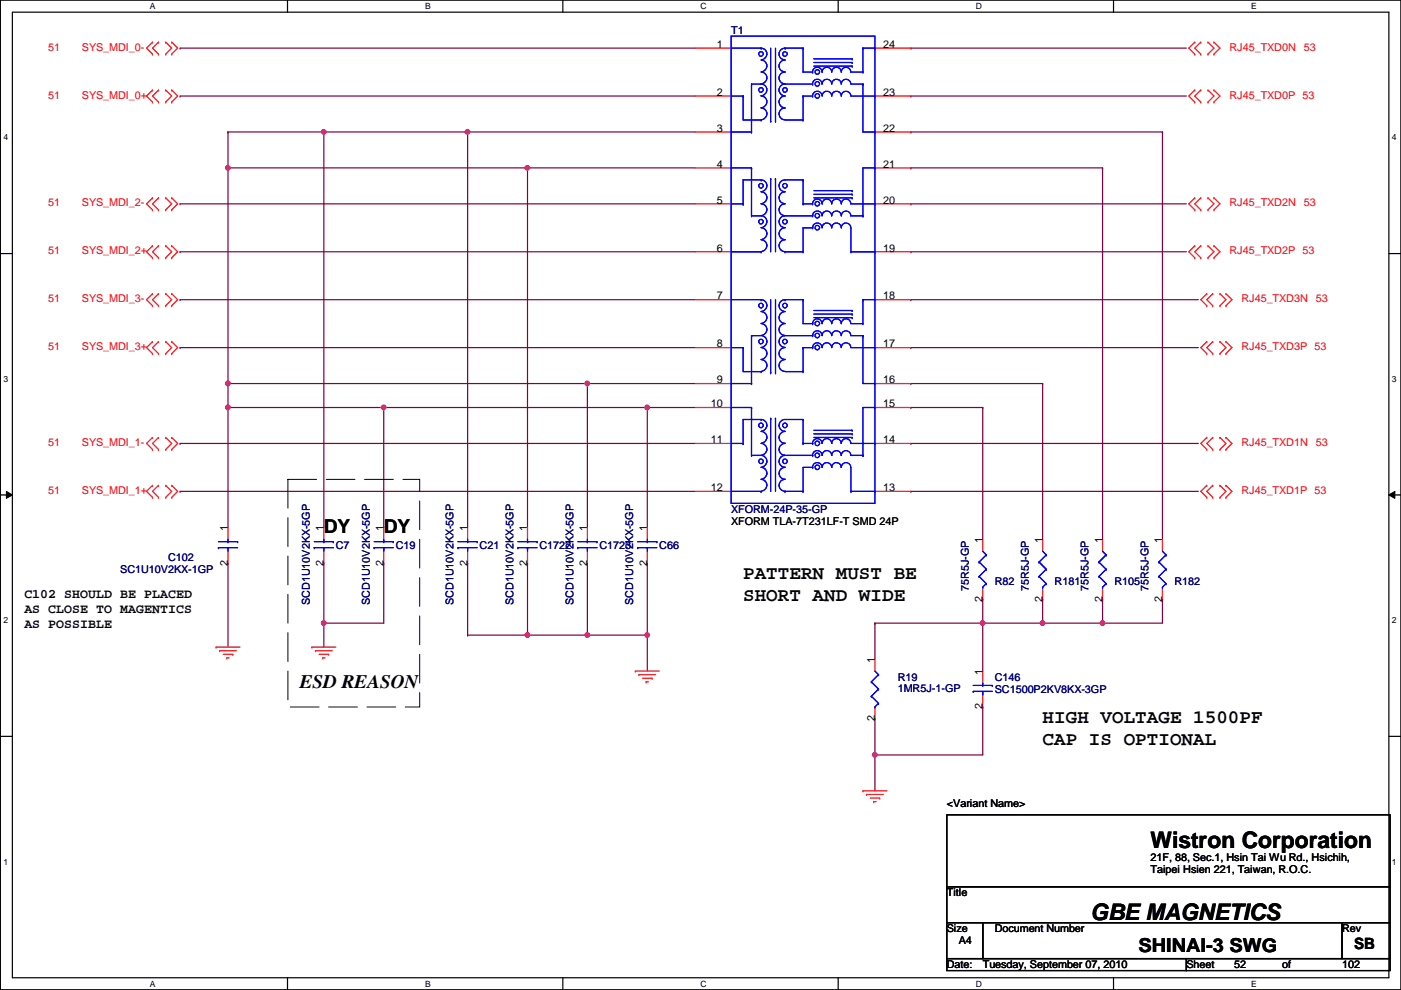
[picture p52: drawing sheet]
<svg xmlns="http://www.w3.org/2000/svg" width="297mm" height="210mm" viewBox="0 0 297 210" stroke-linecap="round" stroke-linejoin="round" font-family="sans-serif">
<defs><g id="words">
<g font-size="4.8">
<text x="243.9" y="179.8">Wistron Corporation</text>
<text x="231.2" y="195">GBE MAGNETICS</text>
</g>
<g font-size="4.1">
<text x="68.7" y="113">DY</text>
<text x="81.4" y="113">DY</text>
<text x="157.6" y="122.9">PATTERN MUST BE</text>
<text x="157.6" y="127.5">SHORT AND WIDE</text>
<text x="63.6" y="146">ESD REASON</text>
<text x="221.1" y="153.3">HIGH VOLTAGE 1500PF</text>
<text x="221.1" y="158">CAP IS OPTIONAL</text>
<text x="241.4" y="201.9">SHINAI-3 SWG</text>
</g>
<text font-size="3.3" x="287.1" y="201.3">SB</text>
<g font-size="2.8">
<text x="5.2" y="126.8">C102 SHOULD BE PLACED</text>
<text x="5.2" y="130">AS CLOSE TO MAGENTICS</text>
<text x="5.2" y="133.2">AS POSSIBLE</text>
</g>
<g font-size="2.3" fill="#f00">
<text x="10.2" y="10.8">51</text>
<text x="17.4" y="10.8">SYS_MDI_0-</text>
<text x="260.7" y="10.8">RJ45_TXD0N</text>
<text x="276.4" y="10.8">53</text>
<text x="10.2" y="20.9">51</text>
<text x="17.4" y="20.9">SYS_MDI_0+</text>
<text x="260.7" y="20.9">RJ45_TXD0P 53</text>
<text x="10.2" y="43.8">51</text>
<text x="17.4" y="43.8">SYS_MDI_2-</text>
<text x="260.7" y="43.8">RJ45_TXD2N</text>
<text x="276.4" y="43.8">53</text>
<text x="10.2" y="53.9">51</text>
<text x="17.4" y="53.9">SYS_MDI_2+</text>
<text x="260.7" y="53.9">RJ45_TXD2P 53</text>
<text x="10.2" y="64.1">51</text>
<text x="17.4" y="64.1">SYS_MDI_3-</text>
<text x="263.2" y="64.1">RJ45_TXD3N</text>
<text x="279" y="64.1">53</text>
<text x="10.2" y="74.3">51</text>
<text x="17.4" y="74.3">SYS_MDI_3+</text>
<text x="263.2" y="74.3">RJ45_TXD3P 53</text>
<text x="10.2" y="94.6">51</text>
<text x="17.4" y="94.6">SYS_MDI_1-</text>
<text x="263.2" y="94.6">RJ45_TXD1N</text>
<text x="279" y="94.6">53</text>
<text x="10.2" y="104.7">51</text>
<text x="17.4" y="104.7">SYS_MDI_1+</text>
<text x="263.2" y="104.7">RJ45_TXD1P 53</text>
</g>
<g font-size="2.3">
<text x="152" y="10.2">1</text>
<text x="187.3" y="10.2">24</text>
<text x="152" y="20.3">2</text>
<text x="187.3" y="20.3">23</text>
<text x="152" y="27.9">3</text>
<text x="187.3" y="27.9">22</text>
<text x="152" y="35.6">4</text>
<text x="187.3" y="35.6">21</text>
<text x="152" y="43.2">5</text>
<text x="187.3" y="43.2">20</text>
<text x="152" y="53.3">6</text>
<text x="187.3" y="53.3">19</text>
<text x="152" y="63.5">7</text>
<text x="187.3" y="63.5">18</text>
<text x="152" y="73.7">8</text>
<text x="187.3" y="73.7">17</text>
<text x="152" y="81.3">9</text>
<text x="187.3" y="81.3">16</text>
<text x="150.7" y="86.4">10</text>
<text x="187.3" y="86.4">15</text>
<text x="150.7" y="94">11</text>
<text x="187.3" y="94">14</text>
<text x="150.7" y="104.1">12</text>
<text x="187.3" y="104.1">13</text>
<text x="48.3" y="112.6" transform="rotate(-90 48.3 112.6)">1</text>
<text x="68.6" y="112.6" transform="rotate(-90 68.6 112.6)">1</text>
<text x="81.3" y="112.6" transform="rotate(-90 81.3 112.6)">1</text>
<text x="99.1" y="112.6" transform="rotate(-90 99.1 112.6)">1</text>
<text x="111.8" y="112.6" transform="rotate(-90 111.8 112.6)">1</text>
<text x="124.5" y="112.6" transform="rotate(-90 124.5 112.6)">1</text>
<text x="137.2" y="112.6" transform="rotate(-90 137.2 112.6)">1</text>
<text x="155" y="111.3">XFORM TLA-7T231LF-T SMD 24P</text>
<text x="48.3" y="119.9" transform="rotate(-90 48.3 119.9)">2</text>
<text x="68.6" y="119.9" transform="rotate(-90 68.6 119.9)">2</text>
<text x="81.3" y="119.9" transform="rotate(-90 81.3 119.9)">2</text>
<text x="99.1" y="119.9" transform="rotate(-90 99.1 119.9)">2</text>
<text x="111.8" y="119.9" transform="rotate(-90 111.8 119.9)">2</text>
<text x="124.5" y="119.9" transform="rotate(-90 124.5 119.9)">2</text>
<text x="137.2" y="119.9" transform="rotate(-90 137.2 119.9)">2</text>
<text x="208.3" y="115.1" transform="rotate(-90 208.3 115.1)">1</text>
<text x="221" y="115.1" transform="rotate(-90 221 115.1)">1</text>
<text x="233.7" y="115.1" transform="rotate(-90 233.7 115.1)">1</text>
<text x="246.4" y="115.1" transform="rotate(-90 246.4 115.1)">1</text>
<text x="208.3" y="127.6" transform="rotate(-90 208.3 127.6)">2</text>
<text x="221" y="127.6" transform="rotate(-90 221 127.6)">2</text>
<text x="233.7" y="127.6" transform="rotate(-90 233.7 127.6)">2</text>
<text x="246.4" y="127.6" transform="rotate(-90 246.4 127.6)">2</text>
<text x="185.5" y="140.5" transform="rotate(-90 185.5 140.5)">1</text>
<text x="208.3" y="143" transform="rotate(-90 208.3 143)">1</text>
<text x="185.5" y="153" transform="rotate(-90 185.5 153)">2</text>
<text x="208.3" y="150.4" transform="rotate(-90 208.3 150.4)">2</text>
<text x="200.7" y="171">&lt;Variant Name&gt;</text>
<text x="243.9" y="182.5">21F, 88, Sec.1, Hsin Tai Wu Rd., Hsichih,</text>
<text x="243.9" y="185.1">Taipei Hsien 221, Taiwan, R.O.C.</text>
<text x="200.7" y="190.1">Title</text>
<text x="200.7" y="197.7">Size</text>
<text x="210.9" y="197.7">Document Number</text>
<text x="284.6" y="197.7">Rev</text>
<text x="203.3" y="200.2">A4</text>
<text x="200.7" y="205.3">Date:</text>
<text x="208.4" y="205.3">Tuesday, September 07, 2010</text>
<text x="251.5" y="205.3">Sheet</text>
<text x="261.7" y="205.3">52</text>
<text x="271.9" y="205.3">of</text>
<text x="284.6" y="205.3">102</text>
</g>
<g font-size="2.3" fill="#000080">
<text x="155" y="7.2">T1</text>
<text x="155" y="108.8">XFORM-24P-35-GP</text>
<text x="35.6" y="119">C102</text>
<text x="71.2" y="116.4">C7</text>
<text x="83.9" y="116.4">C19</text>
<text x="101.7" y="116.4">C21</text>
<text x="114.4" y="116.4">C1722</text>
<text x="127.1" y="116.4">C1723</text>
<text x="139.8" y="116.4">C66</text>
<text x="25.5" y="121.5">SC1U10V2KX-1GP</text>
<text x="205.4" y="125.3" transform="rotate(-90 205.4 125.3)">75R5J-GP</text>
<text x="210.9" y="124">R82</text>
<text x="218.1" y="125.3" transform="rotate(-90 218.1 125.3)">75R5J-GP</text>
<text x="223.6" y="124">R181</text>
<text x="230.8" y="125.3" transform="rotate(-90 230.8 125.3)">75R5J-GP</text>
<text x="236.3" y="124">R105</text>
<text x="243.5" y="125.3" transform="rotate(-90 243.5 125.3)">75R5J-GP</text>
<text x="249" y="124">R182</text>
<text x="65.7" y="128.3" transform="rotate(-90 65.7 128.3)">SCD1U10V2KX-5GP</text>
<text x="78.4" y="128.3" transform="rotate(-90 78.4 128.3)">SCD1U10V2KX-5GP</text>
<text x="96.2" y="128.3" transform="rotate(-90 96.2 128.3)">SCD1U10V2KX-5GP</text>
<text x="108.9" y="128.3" transform="rotate(-90 108.9 128.3)">SCD1U10V2KX-5GP</text>
<text x="121.6" y="128.3" transform="rotate(-90 121.6 128.3)">SCD1U10V2KX-5GP</text>
<text x="134.3" y="128.3" transform="rotate(-90 134.3 128.3)">SCD1U10V2KX-5GP</text>
<text x="190.3" y="144.4">R19</text>
<text x="190.3" y="146.6">1MR5J-1-GP</text>
<text x="210.9" y="144.4">C146</text>
<text x="210.9" y="146.9">SC1500P2KV8KX-3GP</text>
</g>
<g font-size="1.8">
<text x="31.8" y="1.9">A</text>
<text x="90.1" y="1.9">B</text>
<text x="148.5" y="1.9">C</text>
<text x="206.9" y="1.9">D</text>
<text x="265.3" y="1.9">E</text>
<text x=".7" y="29.8">4</text>
<text x="295.1" y="29.8">4</text>
<text x=".7" y="80.9">3</text>
<text x="295.1" y="80.9">3</text>
<text x=".7" y="132.1">2</text>
<text x="295.1" y="132.1">2</text>
<text x=".7" y="183.3">1</text>
<text x="295.1" y="183.3">1</text>
<text x="31.8" y="209.2">A</text>
<text x="90.1" y="209.2">B</text>
<text x="148.5" y="209.2">C</text>
<text x="206.9" y="209.2">D</text>
<text x="265.3" y="209.2">E</text>
</g>
</g></defs>
<path d="M.1 0h296.9v209.8h-296.9zM2.6 2.6h291.9v204.7h-291.9z" fill="none" stroke="#000" stroke-width=".25"/>
<g fill="#fff">
<path d="M31.8 .3h1.2v2h-1.2z"/>
<path d="M31.8 207.6h1.2v1.9h-1.2z"/>
</g>
<path d="M61 0v2.6M61 207.3v2.5" fill="none" stroke="#000" stroke-width=".25"/>
<g fill="#fff">
<path d="M90.1 .3h1.2v2h-1.2z"/>
<path d="M90.1 207.6h1.2v1.9h-1.2z"/>
</g>
<path d="M119.3 0v2.6M119.3 207.3v2.5" fill="none" stroke="#000" stroke-width=".25"/>
<g fill="#fff">
<path d="M148.5 .3h1.3v2h-1.3z"/>
<path d="M148.5 207.6h1.3v1.9h-1.3z"/>
</g>
<path d="M177.7 0v2.6M177.7 207.3v2.5" fill="none" stroke="#000" stroke-width=".25"/>
<g fill="#fff">
<path d="M206.9 .3h1.2v2h-1.2z"/>
<path d="M206.9 207.6h1.2v1.9h-1.2z"/>
</g>
<path d="M236.1 0v2.6M236.1 207.3v2.5" fill="none" stroke="#000" stroke-width=".25"/>
<g fill="#fff">
<path d="M265.3 .3h1.1v2h-1.1z"/>
<path d="M265.3 207.6h1.1v1.9h-1.1z"/>
<path d="M.7 28.2h1v1.9h-1z"/>
<path d="M295.1 28.2h1v1.9h-1z"/>
<path d="M.7 79.3h1v2h-1z"/>
<path d="M295.1 79.3h1v2h-1z"/>
</g>
<path d="M.1 53.8h2.5M294.5 53.8h2.5" fill="none" stroke="#000" stroke-width=".25"/>
<g fill="#fff">
<path d="M.7 130.5h1v2h-1z"/>
<path d="M295.1 130.5h1v2h-1z"/>
</g>
<path d="M.1 104.9h2.5M294.5 104.9h2.5" fill="none" stroke="#000" stroke-width=".25"/>
<path d="M1.4 104.2l1.2 .7-1.2 .8zM294.5 104.9l1.2-.7v1.5z" fill="#000"/>
<path d="M1.4 104.2l1.2 .7-1.2 .8zM294.5 104.9l1.2-.7v1.5z" fill="none" stroke="#000" stroke-width=".21"/>
<g fill="#fff">
<path d="M.7 181.7h1v2h-1z"/>
<path d="M295.1 181.7h1v2h-1z"/>
</g>
<path d="M.1 156.1h2.5M294.5 156.1h2.5" fill="none" stroke="#000" stroke-width=".25"/>
<g fill="none" stroke="#800040" stroke-width=".25">
<path d="M38.2 10.2h.1M38.2 10.2h109.2M193.1 10.2h.1M193.1 10.2h58.4M38.2 20.4h.1M38.2 20.4h109.2M111.8 35.6h.1M111.8 35.6v76.2M193.1 20.4h.1M193.1 20.4h58.4M38.2 43.2h.1M38.2 53.4h.1"/>
<path d="M38.2 43.2h109.2M38.2 53.4h109.2M193.1 43.2h.1M193.1 53.4h.1M193.1 43.2h58.4M193.1 53.4h58.4M38.2 73.7h.1M38.2 63.5h.1M38.2 73.7h109.2M38.2 63.5h109.2M193.1 73.7h.1M193.1 63.5h.1"/>
<path d="M193.1 73.7h61M193.1 63.5h61M38.2 94h.1M38.2 94h109.2M124.5 81.3h.1M124.5 81.3v30.5M193.1 94h.1M193.1 94h61M38.2 104.2h.1M38.2 104.2h109.2M193.1 104.2h.1M193.1 104.2h61"/>
</g>
<circle cx="111.8" cy="35.6" r=".49" fill="#f0f"/>
<circle cx="111.8" cy="35.6" r=".49" fill="none" stroke="#f0f" stroke-width=".25"/>
<path d="M99.1 28h.1M99.1 28v83.8M111.8 119.4h.1M111.8 119.4v15.3M124.5 119.4h.1M124.5 119.4v15.3M137.2 119.4h.1M137.2 119.4v15.3h-25.4M111.8 134.7h.1M124.5 134.7h.1" fill="none" stroke="#800040" stroke-width=".25"/>
<circle cx="124.5" cy="134.6" r=".49" fill="#f0f"/>
<circle cx="124.5" cy="134.6" r=".49" fill="none" stroke="#f0f" stroke-width=".25"/>
<circle cx="111.8" cy="134.6" r=".49" fill="#f0f"/>
<circle cx="111.8" cy="134.6" r=".49" fill="none" stroke="#f0f" stroke-width=".25"/>
<path d="M137.2 86.4h.1M137.2 86.4v25.4M99.1 119.4h.1M99.1 119.4v15.3M99.1 134.7h.1M99.1 134.7h12.7M137.2 134.7h.1M137.2 134.7v7.6" fill="none" stroke="#800040" stroke-width=".25"/>
<circle cx="137.2" cy="134.6" r=".49" fill="#f0f"/>
<circle cx="137.2" cy="134.6" r=".49" fill="none" stroke="#f0f" stroke-width=".25"/>
<path d="M137.2 86.4h.1M137.2 86.4h10.2" fill="none" stroke="#800040" stroke-width=".25"/>
<circle cx="137.2" cy="86.4" r=".49" fill="#f0f"/>
<circle cx="137.2" cy="86.4" r=".49" fill="none" stroke="#f0f" stroke-width=".25"/>
<path d="M124.5 81.3h.1M124.5 81.3h22.9" fill="none" stroke="#800040" stroke-width=".25"/>
<circle cx="124.5" cy="81.3" r=".49" fill="#f0f"/>
<circle cx="124.5" cy="81.3" r=".49" fill="none" stroke="#f0f" stroke-width=".25"/>
<path d="M99.1 28h.1M99.1 28h48.3M111.8 35.6h.1M111.8 35.6h35.6" fill="none" stroke="#800040" stroke-width=".25"/>
<circle cx="99.1" cy="28" r=".49" fill="#f0f"/>
<circle cx="99.1" cy="28" r=".49" fill="none" stroke="#f0f" stroke-width=".25"/>
<path d="M81.4 86.4h.1M81.4 86.4v25.4M81.4 119.4h.1M81.4 119.4v12.7h-12.7M68.7 132.1h.1M68.7 132.1v5.1" fill="none" stroke="#800040" stroke-width=".25"/>
<circle cx="68.6" cy="132.1" r=".49" fill="#f0f"/>
<circle cx="68.6" cy="132.1" r=".49" fill="none" stroke="#f0f" stroke-width=".25"/>
<path d="M68.7 28h.1M68.7 28v83.8M68.7 119.4h.1M68.7 119.4v12.7" fill="none" stroke="#800040" stroke-width=".25"/>
<circle cx="68.6" cy="28" r=".49" fill="#f0f"/>
<circle cx="68.6" cy="28" r=".49" fill="none" stroke="#f0f" stroke-width=".25"/>
<path d="M68.7 28h.1M68.7 28h30.4M48.3 86.4h.1M48.3 86.4h33.1M48.3 119.4h.1M48.3 119.4v17.8" fill="none" stroke="#800040" stroke-width=".25"/>
<circle cx="81.3" cy="86.4" r=".49" fill="#f0f"/>
<circle cx="81.3" cy="86.4" r=".49" fill="none" stroke="#f0f" stroke-width=".25"/>
<circle cx="48.3" cy="86.4" r=".49" fill="#f0f"/>
<circle cx="48.3" cy="86.4" r=".49" fill="none" stroke="#f0f" stroke-width=".25"/>
<path d="M48.3 35.6h.1M48.3 35.6v76.2M48.3 35.6h63.5M48.3 86.4h.1M48.3 81.3h.1M48.3 81.3h76.2" fill="none" stroke="#800040" stroke-width=".25"/>
<circle cx="48.3" cy="81.3" r=".49" fill="#f0f"/>
<circle cx="48.3" cy="81.3" r=".49" fill="none" stroke="#f0f" stroke-width=".25"/>
<circle cx="48.3" cy="35.6" r=".49" fill="#f0f"/>
<circle cx="48.3" cy="35.6" r=".49" fill="none" stroke="#f0f" stroke-width=".25"/>
<path d="M48.3 28h.1M48.3 28h20.4M48.3 28v7.6M81.4 86.4h.1M81.4 86.4h55.8M185.5 160.1h.1M185.5 160.1v7.6M185.5 160.1h22.9" fill="none" stroke="#800040" stroke-width=".25"/>
<circle cx="185.5" cy="160" r=".49" fill="#f0f"/>
<circle cx="185.5" cy="160" r=".49" fill="none" stroke="#f0f" stroke-width=".25"/>
<path d="M221.1 127h.1M221.1 132.1h.1M221.1 127v5.1M233.8 132.1h.1M233.8 127h.1M233.8 127v5.1M246.5 127h.1M246.5 127v5.1h-25.4M185.5 152.4h.1M185.5 152.4v7.7M208.4 149.9h.1M208.4 149.9v10.2" fill="none" stroke="#800040" stroke-width=".25"/>
<circle cx="233.7" cy="132.1" r=".49" fill="#f0f"/>
<circle cx="233.7" cy="132.1" r=".49" fill="none" stroke="#f0f" stroke-width=".25"/>
<circle cx="221" cy="132.1" r=".49" fill="#f0f"/>
<circle cx="221" cy="132.1" r=".49" fill="none" stroke="#f0f" stroke-width=".25"/>
<path d="M185.5 132.1h.1M185.5 132.1h35.6M208.4 127h.1M208.4 132.1h.1M208.4 127v15.3" fill="none" stroke="#800040" stroke-width=".25"/>
<circle cx="208.3" cy="132.1" r=".49" fill="#f0f"/>
<circle cx="208.3" cy="132.1" r=".49" fill="none" stroke="#f0f" stroke-width=".25"/>
<g fill="none" stroke="#800040" stroke-width=".25">
<path d="M193.1 35.6h.1M193.1 28h.1M193.1 35.6h40.7M193.1 28h53.4M233.8 35.6h.1M233.8 35.6v78.7M246.5 28h.1M246.5 28v86.3M193.1 86.4h.1M193.1 81.3h.1M193.1 86.4h15.3M193.1 81.3h28"/>
<path d="M208.4 86.4h.1M208.4 86.4v27.9M221.1 81.3h.1M221.1 81.3v33M185.5 132.1h.1M185.5 132.1v7.6"/>
</g>
<g fill="none" stroke="#f00" stroke-width=".25">
<path d="M32.3 11.5h.1M32.3 8.9h.1M32.3 19.1h.1M32.3 8.9l-1.2 1.3 1.2 1.3M32.3 19.1l-1.2 1.3 1.2 1.2M33.6 11.5h.1M33.6 8.9h.1M33.6 19.1h.1M33.6 8.9l-1.3 1.3 1.3 1.3M33.6 19.1l-1.3 1.3 1.3 1.2M35.1 8.9h.1M35.1 11.5h.1"/>
<path d="M35.1 19.1h.1M35.1 8.9l1.3 1.3-1.3 1.3M35.1 19.1l1.3 1.3-1.3 1.2M36.4 11.5h.1M36.4 8.9h.1M36.4 19.1h.1M36.4 8.9l1.3 1.3-1.3 1.3M36.4 19.1l1.3 1.3-1.3 1.2M147.4 10.2h7.6M185.5 10.2h7.6M253.3 11.5h.1M253.3 8.9h.1"/>
<path d="M253.3 19.1h.1M253.3 8.9l-1.3 1.3 1.3 1.3M253.3 19.1l-1.3 1.3 1.3 1.2M254.6 8.9h.1M254.6 11.5h.1M254.6 19.1h.1M254.6 8.9l-1.3 1.3 1.3 1.3M254.6 19.1l-1.3 1.3 1.3 1.2M256.1 11.5h.1M256.1 8.9h.1M256.1 19.1h.1M256.1 8.9l1.3 1.3-1.3 1.3"/>
<path d="M256.1 19.1l1.3 1.3-1.3 1.2M257.4 11.5h.1M257.4 8.9h.1M257.4 19.1h.1M257.4 8.9l1.3 1.3-1.3 1.3M257.4 19.1l1.3 1.3-1.3 1.2M32.3 21.6h.1M33.6 21.6h.1M35.1 21.6h.1M36.4 21.6h.1M147.4 20.4h7.6M147.4 28h7.6"/>
<path d="M147.4 35.6h7.6M185.5 20.4h7.6M185.5 28h7.6M185.5 35.6h7.6M253.3 21.6h.1M254.6 21.6h.1M256.1 21.6h.1M257.4 21.6h.1M32.3 44.5h.1M32.3 42h.1M32.3 54.7h.1M32.3 52.1h.1"/>
<path d="M32.3 42l-1.2 1.2 1.2 1.3M32.3 52.1l-1.2 1.3 1.2 1.3M33.6 44.5h.1M33.6 42h.1M33.6 54.7h.1M33.6 52.1h.1M33.6 42l-1.3 1.2 1.3 1.3M33.6 52.1l-1.3 1.3 1.3 1.3M35.1 42h.1M35.1 44.5h.1M35.1 52.1h.1M35.1 54.7h.1"/>
<path d="M35.1 42l1.3 1.2-1.3 1.3M35.1 52.1l1.3 1.3-1.3 1.3M36.4 44.5h.1M36.4 42h.1M36.4 54.7h.1M36.4 52.1h.1M36.4 42l1.3 1.2-1.3 1.3M36.4 52.1l1.3 1.3-1.3 1.3M147.4 43.2h7.6M147.4 53.4h7.6M185.5 43.2h7.6M185.5 53.4h7.6"/>
<path d="M253.3 54.7h.1M253.3 52.1h.1M253.3 44.5h.1M253.3 42h.1M253.3 52.1l-1.3 1.3 1.3 1.3M253.3 42l-1.3 1.2 1.3 1.3M254.6 52.1h.1M254.6 54.7h.1M254.6 42h.1M254.6 44.5h.1M254.6 52.1l-1.3 1.3 1.3 1.3M254.6 42l-1.3 1.2 1.3 1.3"/>
<path d="M256.1 54.7h.1M256.1 52.1h.1M256.1 44.5h.1M256.1 42h.1M256.1 52.1l1.3 1.3-1.3 1.3M256.1 42l1.3 1.2-1.3 1.3M257.4 54.7h.1M257.4 52.1h.1M257.4 44.5h.1M257.4 42h.1M257.4 52.1l1.3 1.3-1.3 1.3M257.4 42l1.3 1.2-1.3 1.3"/>
<path d="M32.3 64.8h.1M32.3 62.3h.1M32.3 75h.1M32.3 72.4h.1M32.3 62.3l-1.2 1.2 1.2 1.3M32.3 72.4l-1.2 1.3 1.2 1.3M33.6 64.8h.1M33.6 62.3h.1M33.6 75h.1M33.6 72.4h.1M33.6 62.3l-1.3 1.2 1.3 1.3M33.6 72.4l-1.3 1.3 1.3 1.3"/>
<path d="M35.1 62.3h.1M35.1 64.8h.1M35.1 72.4h.1M35.1 75h.1M35.1 62.3l1.3 1.2-1.3 1.3M35.1 72.4l1.3 1.3-1.3 1.3M36.4 64.8h.1M36.4 62.3h.1M36.4 75h.1M36.4 72.4h.1M36.4 62.3l1.3 1.2-1.3 1.3M36.4 72.4l1.3 1.3-1.3 1.3"/>
<path d="M147.4 63.5h7.6M147.4 73.7h7.6M185.5 63.5h7.6M185.5 73.7h7.6M255.9 75h.1M255.9 72.4h.1M255.9 64.8h.1M255.9 62.3h.1M255.9 72.4l-1.3 1.3 1.3 1.3M255.9 62.3l-1.3 1.2 1.3 1.3M257.1 72.4h.1M257.1 75h.1"/>
<path d="M257.1 62.3h.1M257.1 64.8h.1M257.1 72.4l-1.2 1.3 1.2 1.3M257.1 62.3l-1.2 1.2 1.2 1.3M258.7 75h.1M258.7 72.4h.1M258.7 64.8h.1M258.7 62.3h.1M258.7 72.4l1.2 1.3-1.2 1.3M258.7 62.3l1.2 1.2-1.2 1.3M259.9 75h.1M259.9 72.4h.1"/>
<path d="M259.9 64.8h.1M259.9 62.3h.1M259.9 72.4l1.3 1.3-1.3 1.3M259.9 62.3l1.3 1.2-1.3 1.3M32.3 95.3h.1M32.3 92.8h.1M32.3 92.8l-1.2 1.2 1.2 1.3M33.6 95.3h.1M33.6 92.8h.1M33.6 92.8l-1.3 1.2 1.3 1.3M35.1 92.8h.1M35.1 95.3h.1"/>
<path d="M35.1 92.8l1.3 1.2-1.3 1.3M36.4 95.3h.1M36.4 92.8h.1M36.4 92.8l1.3 1.2-1.3 1.3M147.4 81.3h7.6M147.4 86.4h7.6M147.4 94h7.6M185.5 81.3h7.6M185.5 86.4h7.6M185.5 94h7.6M255.9 95.3h.1M255.9 92.8h.1"/>
<path d="M255.9 92.8l-1.3 1.2 1.3 1.3M257.1 92.8h.1M257.1 95.3h.1M257.1 92.8l-1.2 1.2 1.2 1.3M258.7 95.3h.1M258.7 92.8h.1M258.7 92.8l1.2 1.2-1.2 1.3M259.9 95.3h.1M259.9 92.8h.1M259.9 92.8l1.3 1.2-1.3 1.3M32.3 105.5h.1M32.3 102.9h.1"/>
<path d="M32.3 102.9l-1.2 1.3 1.2 1.3M33.6 105.5h.1M33.6 102.9h.1M33.6 102.9l-1.3 1.3 1.3 1.3M35.1 102.9h.1M35.1 105.5h.1M35.1 102.9l1.3 1.3-1.3 1.3M36.4 105.5h.1M36.4 102.9h.1M36.4 102.9l1.3 1.3-1.3 1.3M48.3 111.8v2.5M48.3 116.9v2.5"/>
<path d="M68.7 111.8v2.5M68.7 116.9v2.5M81.4 111.8v2.5M81.4 116.9v2.5M99.1 111.8v2.5M99.1 116.9v2.5M111.8 111.8v2.5M111.8 116.9v2.5M124.5 111.8v2.5M124.5 116.9v2.5M137.2 111.8v2.5M137.2 116.9v2.5"/>
<path d="M147.4 104.2h7.6M185.5 104.2h7.6M208.4 114.3v2.6M221.1 114.3v2.6M233.8 114.3v2.6M246.5 114.3v2.6M255.9 105.5h.1M255.9 102.9h.1M255.9 102.9l-1.3 1.3 1.3 1.3M257.1 102.9h.1M257.1 105.5h.1M257.1 102.9l-1.2 1.3 1.2 1.3"/>
<path d="M258.7 105.5h.1M258.7 102.9h.1M258.7 102.9l1.2 1.3-1.2 1.3M259.9 105.5h.1M259.9 102.9h.1M259.9 102.9l1.3 1.3-1.3 1.3M45.8 137.2h.1M45.8 137.2h5.1M46.6 138h.1M46.6 138h3.5M47.3 138.7h2.1M48.1 139.5h.1"/>
<path d="M48.1 139.5h.5M49.4 138.7h.1M66.1 137.2h.1M66.1 137.2h5.1M66.9 138h.1M66.9 138h3.5M67.6 138.7h2.1M68.4 139.5h.1M68.4 139.5h.5M69.7 138.7h.1M185.5 139.7v2.6M208.4 124.5v2.5"/>
<path d="M221.1 124.5v2.5M233.8 124.5v2.5M246.5 124.5v2.5M134.7 142.3h.1M134.7 142.3h5.1M135.5 143h.1M135.5 143h3.5M136.2 143.8h2.1M137 144.6h.1M137 144.6h.5M138.3 143.8h.1M185.5 149.9v2.5"/>
<path d="M208.4 142.3v2.5M208.4 147.4v2.5M183 167.7h.1M183 167.7h5M183.7 168.4h.1M183.7 168.4h3.6M184.5 169.2h2M185.2 170h.1M185.2 170h.6M186.5 169.2h.1"/>
</g>
<path d="M200.7 172.8h94v15.2h-94zM200.7 188h94v7.6h-94zM200.7 195.6h7.7v7.6h-7.7zM208.4 195.6h76.2v7.6h-76.2zM284.6 195.6h10.1v7.6h-10.1zM200.7 203.2h50.8v2.6h-50.8zM251.5 203.2h43.2v2.6h-43.2z" fill="none" stroke="#000" stroke-width=".25"/>
<path d="M61 101.6h28v48.3h-28z" fill="none" stroke="#000" stroke-width=".21" stroke-dasharray="6.1 2"/>
<g fill="none" stroke="#00f" stroke-width=".25">
<path d="M155 7.7h30.5v99h-30.5zM155 10.2h6.4M159.3 17.8h.1M159.3 17.8h2.1a1.25 1.25 0 0 1 1.2 1.3 1.25 1.25 0 0 1-1.2 1.2M159.3 17.8v10.2M161.4 10.2h.1M161.4 10.2a1.27 1.27 0 0 1 1.2 1.3 1.27 1.27 0 0 1-1.2 1.2 1.25 1.25 0 0 1 1.2 1.3 1.25 1.25 0 0 1-1.2 1.2 1.27 1.27 0 0 1 1.2 1.3 1.27 1.27 0 0 1-1.2 1.3M163.4 10.2v15.5M164.4 10.2v15.5M166.2 17.8h6.1M166.5 10.2a1.25 1.25 0 0 0-1.3 1.3 1.25 1.25 0 0 0 1.3 1.2 1.27 1.27 0 0 0-1.3 1.3 1.27 1.27 0 0 0 1.3 1.2 1.27 1.27 0 0 0-1.3 1.3 1.27 1.27 0 0 0 1.3 1.3M166.5 17.8a1.25 1.25 0 0 0-1.3 1.3 1.25 1.25 0 0 0 1.3 1.2"/>
<path d="M166.5 10.2h.1M166.5 10.2h3.8M170.3 10.2h.1M170.3 10.2v5.1h2M172.3 17.8h.1M172.3 15.3h.1M172.3 17.8a1 1 0 0 1 1-1 1 1 0 0 1 1 1M172.3 15.3a1 1 0 0 1 1-1 1 1 0 0 1 1 1M172.5 14h8.2M172.5 12.5h8.2M172.5 13.3h8.2M174.3 17.8a1 1 0 0 1 1-1 1 1 0 0 1 1 1"/>
<path d="M174.3 15.3a1 1 0 0 1 1-1 1 1 0 0 1 1 1M176.4 17.8a1 1 0 0 1 1-1 1 1 0 0 1 .9 1M176.4 15.3a1 1 0 0 1 1-1 1 1 0 0 1 .9 1M178.4 15.3a1 1 0 0 1 1-1 1 1 0 0 1 1 1M178.4 17.8a1 1 0 0 1 1-1 1 1 0 0 1 1 1M180.4 17.8h2.6M180.4 15.3h2.6M180.7 14h.1M180.7 12.5h.1M180.7 13.3h.1M183 10.2h.1M183 17.8h.1"/>
<path d="M183 15.3h.1M183 10.2v5.1M183 17.8v10.2h2.5M183 10.2h2.5M185.5 10.2h.1M155 35.6h.1M155 28h.1M155 35.6h4.3M155 28h4.3M155 20.4h2.6M157.6 20.4h.1M157.6 20.4v5h3.8"/>
<path d="M159.3 35.6h.1M159.3 28h.1M159.3 35.6v10.2M161.4 38.1h.1M161.4 38.1a1.25 1.25 0 0 1 1.2 1.3 1.25 1.25 0 0 1-1.2 1.2M161.4 20.4a1.25 1.25 0 0 1 1.2 1.2 1.25 1.25 0 0 1-1.2 1.3M161.4 22.9a1.25 1.25 0 0 1 1.2 1.3 1.25 1.25 0 0 1-1.2 1.2M161.4 25.4h.1M161.4 38.1h-3.8v5.1M163.4 37.9h.1M163.4 25.7h.1M163.4 37.9v15.5"/>
<path d="M164.4 37.9h.1M164.4 25.7h.1M164.4 37.9v15.5M166.5 20.4a1.25 1.25 0 0 0-1.3 1.2 1.25 1.25 0 0 0 1.3 1.3M166.5 22.9a1.25 1.25 0 0 0-1.3 1.3 1.25 1.25 0 0 0 1.3 1.2M166.5 25.4h3.8M170.3 38.1h.1M170.3 38.1h-3.8a1.25 1.25 0 0 0-1.3 1.3 1.25 1.25 0 0 0 1.3 1.2M170.3 20.4h.1M170.3 25.4h.1M170.3 20.4v5M170.3 38.1v5.1"/>
<path d="M170.3 20.4h2M172.3 20.4a1 1 0 0 1 1-1.1 1 1 0 0 1 1 1.1M172.3 20.4h.1M174.3 20.4a1 1 0 0 1 1-1.1 1 1 0 0 1 1 1.1M176.4 20.4a1 1 0 0 1 1-1.1 1 1 0 0 1 .9 1.1M178.4 20.4a1 1 0 0 1 1-1.1 1 1 0 0 1 1 1.1M180.4 20.4h5.1M185.5 35.6h.1M185.5 28h.1M185.5 20.4h.1M185.5 35.6h-2.5v10.2M155 43.2h2.6"/>
<path d="M155 53.4h6.4M157.6 43.2h.1M159.3 45.8h.1M159.3 45.8h2.1M161.4 40.7a1.27 1.27 0 0 1 1.2 1.3 1.27 1.27 0 0 1-1.2 1.2 1.25 1.25 0 0 1 1.2 1.3 1.25 1.25 0 0 1-1.2 1.2M161.4 53.4h.1M161.4 48.3a1.25 1.25 0 0 1 1.2 1.3 1.25 1.25 0 0 1-1.2 1.2M161.4 50.8a1.25 1.25 0 0 1 1.2 1.3 1.25 1.25 0 0 1-1.2 1.2M161.4 45.8a1.25 1.25 0 0 1 1.2 1.2 1.25 1.25 0 0 1-1.2 1.3M166.2 45.8h6.1M166.5 50.8a1.25 1.25 0 0 0-1.3 1.3 1.25 1.25 0 0 0 1.3 1.2M166.5 48.3a1.25 1.25 0 0 0-1.3 1.3 1.25 1.25 0 0 0 1.3 1.2"/>
<path d="M166.5 40.7a1.27 1.27 0 0 0-1.3 1.3 1.27 1.27 0 0 0 1.3 1.2 1.27 1.27 0 0 0-1.3 1.3 1.27 1.27 0 0 0 1.3 1.3 1.25 1.25 0 0 0-1.3 1.2 1.25 1.25 0 0 0 1.3 1.3M166.5 53.4h.1M166.5 53.4h3.8M170.3 43.2h.1M170.3 53.4h.1M170.3 43.2h2M172.3 48.3a1 1 0 0 1 1-1 1 1 0 0 1 1 1M172.3 43.2h.1M172.3 48.3h.1M172.3 45.8a1 1 0 0 1 1-1.1 1 1 0 0 1 1 1.1M172.3 43.2a1 1 0 0 1 1-1 1 1 0 0 1 1 1M172.3 45.8h.1"/>
<path d="M172.3 48.3h-2v5.1M172.5 41.2h8.2M172.5 40.4h8.2M172.5 42h8.2M174.3 43.2a1 1 0 0 1 1-1 1 1 0 0 1 1 1M174.3 45.8a1 1 0 0 1 1-1.1 1 1 0 0 1 1 1.1M174.3 48.3a1 1 0 0 1 1-1 1 1 0 0 1 1 1M176.4 43.2a1 1 0 0 1 1-1 1 1 0 0 1 .9 1M176.4 48.3a1 1 0 0 1 1-1 1 1 0 0 1 .9 1M176.4 45.8a1 1 0 0 1 1-1.1 1 1 0 0 1 .9 1.1M178.4 43.2a1 1 0 0 1 1-1 1 1 0 0 1 1 1M178.4 45.8a1 1 0 0 1 1-1.1 1 1 0 0 1 1 1.1"/>
<path d="M178.4 48.3a1 1 0 0 1 1-1 1 1 0 0 1 1 1M180.4 53.4h.1M180.4 48.3v5.1M180.4 45.8h2.6M180.4 43.2h5.1M180.4 53.4h5.1M180.7 41.2h.1M180.7 40.4h.1M180.7 42h.1M183 45.8h.1M185.5 43.2h.1M185.5 53.4h.1"/>
<path d="M155 73.7h2.6M155 63.5h6.4M157.6 73.7h.1M157.6 73.7v5.1h3.8M159.3 71.2h2.1a1.25 1.25 0 0 1 1.2 1.2 1.25 1.25 0 0 1-1.2 1.3 1.27 1.27 0 0 1 1.2 1.2 1.27 1.27 0 0 1-1.2 1.3 1.27 1.27 0 0 1 1.2 1.3 1.27 1.27 0 0 1-1.2 1.2M159.3 71.2h.1M159.3 71.2v10.1M161.4 78.8h.1M161.4 66.1a1.25 1.25 0 0 1 1.2 1.2 1.25 1.25 0 0 1-1.2 1.3M161.4 63.5a1.25 1.25 0 0 1 1.2 1.3 1.25 1.25 0 0 1-1.2 1.2M161.4 68.6a1.25 1.25 0 0 1 1.2 1.3 1.25 1.25 0 0 1-1.2 1.2M161.4 63.5h.1"/>
<path d="M163.4 79h.1M163.4 63.5v15.5M164.4 79h.1M164.4 63.5v15.5M166.2 71.2h6.1M166.5 66.1a1.25 1.25 0 0 0-1.3 1.2 1.25 1.25 0 0 0 1.3 1.3M166.5 71.2a1.27 1.27 0 0 0-1.3 1.2 1.27 1.27 0 0 0 1.3 1.3 1.25 1.25 0 0 0-1.3 1.3 1.25 1.25 0 0 0 1.3 1.2 1.27 1.27 0 0 0-1.3 1.3 1.27 1.27 0 0 0 1.3 1.2l3.8 .1M166.5 63.5a1.25 1.25 0 0 0-1.3 1.3 1.25 1.25 0 0 0 1.3 1.2M166.5 63.5h.1M166.5 68.6a1.25 1.25 0 0 0-1.3 1.3 1.25 1.25 0 0 0 1.3 1.2M166.5 63.5h3.8M170.3 73.7h.1"/>
<path d="M170.3 78.8h.1M170.3 63.5h.1M170.3 63.5v5.1h2M170.3 73.7v5.1M170.3 73.7h2M172.3 71.2a1 1 0 0 1 1-1.1 1 1 0 0 1 1 1.1M172.3 73.7a1 1 0 0 1 1-1 1 1 0 0 1 1 1M172.3 68.6h.1M172.3 71.2h.1M172.3 68.6a1 1 0 0 1 1-1 1 1 0 0 1 1 1M172.3 73.7h.1M172.5 67.4h8.2"/>
<path d="M172.5 66.6h8.2M172.5 65.8h8.2M174.3 73.7a1 1 0 0 1 1-1 1 1 0 0 1 1 1M174.3 71.2a1 1 0 0 1 1-1.1 1 1 0 0 1 1 1.1M174.3 68.6a1 1 0 0 1 1-1 1 1 0 0 1 1 1M176.4 71.2a1 1 0 0 1 1-1.1 1 1 0 0 1 .9 1.1M176.4 73.7a1 1 0 0 1 1-1 1 1 0 0 1 .9 1M176.4 68.6a1 1 0 0 1 1-1 1 1 0 0 1 .9 1M178.4 71.2a1 1 0 0 1 1-1.1 1 1 0 0 1 1 1.1M178.4 73.7a1 1 0 0 1 1-1 1 1 0 0 1 1 1M178.4 68.6a1 1 0 0 1 1-1 1 1 0 0 1 1 1M180.4 71.2h2.6"/>
<path d="M180.4 73.7h5.1M180.4 68.6h2.6M180.7 67.4h.1M180.7 66.6h.1M180.7 65.8h.1M183 71.2h.1M183 63.5h.1M183 68.6h.1M183 63.5v5.1M183 71.2v10.1h2.5M183 63.5h2.5M185.5 63.5h.1"/>
<path d="M185.5 73.7h.1M155 86.4h.1M155 81.3h.1M155 94h2.6M155 86.4h4.3M155 81.3h4.3M157.6 94h.1M159.3 96.6h2.1a1.25 1.25 0 0 1 1.2 1.2 1.25 1.25 0 0 1-1.2 1.3M159.3 86.4h.1M159.3 96.6h.1M159.3 81.3h.1M159.3 86.4v10.2"/>
<path d="M161.4 94a1.25 1.25 0 0 1 1.2 1.3 1.25 1.25 0 0 1-1.2 1.2M161.4 91.5a1.25 1.25 0 0 1 1.2 1.2 1.25 1.25 0 0 1-1.2 1.3M161.4 88.9a1.25 1.25 0 0 1 1.2 1.3 1.25 1.25 0 0 1-1.2 1.2M161.4 99.1a1.25 1.25 0 0 1 1.2 1.3 1.25 1.25 0 0 1-1.2 1.2M161.4 88.9h.1M161.4 88.9h-3.8v5.1M163.4 88.7h.1M163.4 88.7v15.5M164.4 88.7h.1M164.4 88.7v15.5M166.2 96.6h6.1M166.5 91.5a1.25 1.25 0 0 0-1.3 1.2 1.25 1.25 0 0 0 1.3 1.3"/>
<path d="M166.5 94a1.25 1.25 0 0 0-1.3 1.3 1.25 1.25 0 0 0 1.3 1.2M166.5 96.6a1.25 1.25 0 0 0-1.3 1.2 1.25 1.25 0 0 0 1.3 1.3M166.5 99.1a1.25 1.25 0 0 0-1.3 1.3 1.25 1.25 0 0 0 1.3 1.2M170.3 88.9h.1M170.3 88.9h-3.8a1.25 1.25 0 0 0-1.3 1.3 1.25 1.25 0 0 0 1.3 1.2M170.3 94h.1M170.3 88.9v5.1M170.3 94h2M172.3 96.6h.1M172.3 94h.1M172.3 99.1h.1M172.3 99.1a1 1 0 0 1 1-1 1 1 0 0 1 1 1"/>
<path d="M172.3 94a1 1 0 0 1 1-1 1 1 0 0 1 1 1M172.3 96.6a1 1 0 0 1 1-1.1 1 1 0 0 1 1 1.1M172.3 99.1h-2v5.1M172.5 92.8h8.2M172.5 92h8.2M172.5 91.2h8.2M174.3 99.1a1 1 0 0 1 1-1 1 1 0 0 1 1 1M174.3 96.6a1 1 0 0 1 1-1.1 1 1 0 0 1 1 1.1M174.3 94a1 1 0 0 1 1-1 1 1 0 0 1 1 1M176.4 99.1a1 1 0 0 1 1-1 1 1 0 0 1 .9 1M176.4 94a1 1 0 0 1 1-1 1 1 0 0 1 .9 1M176.4 96.6a1 1 0 0 1 1-1.1 1 1 0 0 1 .9 1.1"/>
<path d="M178.4 94a1 1 0 0 1 1-1 1 1 0 0 1 1 1M178.4 99.1a1 1 0 0 1 1-1 1 1 0 0 1 1 1M178.4 96.6a1 1 0 0 1 1-1.1 1 1 0 0 1 1 1.1M180.4 96.6h2.6M180.4 94h5.1M180.4 99.1v5.1M180.7 92.8h.1M180.7 92h.1M180.7 91.2h.1M183 96.6h.1M185.5 94h.1M185.5 86.4h.1"/>
<path d="M185.5 81.3h.1M185.5 86.4h-2.5v10.2M46.3 116.1h.1M46.3 114.9h4.1M46.3 116.1h4.1M48.3 114.9h.1M48.3 116.1h.1M48.3 114.3v.6M48.3 116.1v.8M50.4 114.9h.1M66.6 116.1h.1M66.6 114.9h4.1"/>
<path d="M66.6 116.1h4.1M68.7 114.9h.1M68.7 116.1h.1M68.7 114.3v.6M68.7 116.1v.8M70.7 114.9h.1M79.3 116.1h.1M79.3 114.9h4.1M79.3 116.1h4.1M81.4 114.9h.1M81.4 116.1h.1M81.4 114.3v.6"/>
<path d="M81.4 116.1v.8M83.4 114.9h.1M97.1 116.1h.1M97.1 114.9h4.1M97.1 116.1h4.1M99.1 114.9h.1M99.1 116.1h.1M99.1 114.3v.6M99.1 116.1v.8M101.2 114.9h.1M109.8 116.1h.1M109.8 114.9h4.1"/>
<path d="M109.8 116.1h4.1M111.8 114.9h.1M111.8 116.1h.1M111.8 114.3v.6M111.8 116.1v.8M113.9 114.9h.1M122.5 116.1h.1M122.5 114.9h4.1M122.5 116.1h4.1M124.5 114.9h.1M124.5 116.1h.1M124.5 114.3v.6"/>
<path d="M124.5 116.1v.8M126.6 114.9h.1M135.2 116.1h.1M135.2 114.9h4.1M135.2 116.1h4.1M137.2 114.9h.1M137.2 116.1h.1M137.2 114.3v.6M137.2 116.1v.8M139.3 114.9h.1M155 104.2h6.4M161.4 101.6a1.25 1.25 0 0 1 1.2 1.3 1.25 1.25 0 0 1-1.2 1.2"/>
<path d="M161.4 104.2h.1M166.5 104.2h.1M166.5 101.6a1.25 1.25 0 0 0-1.3 1.3 1.25 1.25 0 0 0 1.3 1.2M166.5 104.2h3.8M170.3 104.2h.1M180.4 104.2h.1M180.4 104.2h5.1M185.5 104.2h.1M207.6 119.2h.1M207.6 119.2l1.5 1.5M208.4 116.9l.7 .7M209.1 117.6h.1"/>
<path d="M209.1 117.6l-1.5 1.6M220.3 119.2h.1M220.3 119.2l1.5 1.5M221.1 116.9l.7 .7M221.8 117.6h.1M221.8 117.6l-1.5 1.6M233 119.2h.1M233 119.2l1.5 1.5M233.8 116.9l.7 .7M234.5 117.6h.1M234.5 117.6l-1.5 1.6M245.7 119.2h.1"/>
<path d="M245.7 119.2l1.5 1.5M246.5 116.9l.7 .7M247.2 117.6h.1M247.2 117.6l-1.5 1.6M207.6 122.2h.1M207.6 122.2l1.5 1.5M208.4 124.5h.1M209.1 120.7h.1M209.1 123.7h.1M209.1 120.7l-1.5 1.5M209.1 123.7l-.7 .8M220.3 122.2h.1"/>
<path d="M220.3 122.2l1.5 1.5M221.1 124.5h.1M221.8 120.7h.1M221.8 123.7h.1M221.8 120.7l-1.5 1.5M221.8 123.7l-.7 .8M233 122.2h.1M233 122.2l1.5 1.5M233.8 124.5h.1M234.5 120.7h.1M234.5 123.7h.1M234.5 120.7l-1.5 1.5"/>
<path d="M234.5 123.7l-.7 .8M245.7 122.2h.1M245.7 122.2l1.5 1.5M246.5 124.5h.1M247.2 120.7h.1M247.2 123.7h.1M247.2 120.7l-1.5 1.5M247.2 123.7l-.7 .8M184.7 144.6h.1M184.7 147.6h.1M184.7 144.6l1.6 1.5M184.7 147.6l1.6 1.5"/>
<path d="M185.5 149.9h.1M185.5 142.3l.8 .7M186.3 143h.1M186.3 146.1h.1M186.3 149.1h.1M186.3 143l-1.6 1.6M186.3 146.1l-1.6 1.5M186.3 149.1l-.8 .8M206.3 146.6h.1M206.3 145.3h4.1M206.3 146.6h4.1M208.4 145.3h.1"/>
<path d="M208.4 146.6h.1M208.4 144.8v.5M208.4 146.6v.8M210.4 145.3h.1"/>
<circle cx="161.3" cy="19.1" r=".49"/>
<circle cx="161.3" cy="11.4" r=".49"/>
<circle cx="166.4" cy="19.1" r=".49"/>
<circle cx="166.4" cy="11.4" r=".49"/>
<circle cx="173.3" cy="15.3" r=".49"/>
<circle cx="173.3" cy="17.8" r=".49"/>
<circle cx="161.3" cy="39.4" r=".49"/>
<circle cx="166.4" cy="39.4" r=".49"/>
<circle cx="173.3" cy="20.3" r=".49"/>
<circle cx="161.3" cy="47" r=".49"/>
<circle cx="166.4" cy="47" r=".49"/>
<circle cx="173.3" cy="48.3" r=".49"/>
<circle cx="173.3" cy="45.7" r=".49"/>
<circle cx="173.3" cy="43.2" r=".49"/>
<circle cx="161.3" cy="72.4" r=".49"/>
<circle cx="161.3" cy="64.8" r=".49"/>
<circle cx="166.4" cy="72.4" r=".49"/>
<circle cx="166.4" cy="64.8" r=".49"/>
<circle cx="173.3" cy="73.7" r=".49"/>
<circle cx="173.3" cy="71.1" r=".49"/>
<circle cx="173.3" cy="68.6" r=".49"/>
<circle cx="161.3" cy="97.8" r=".49"/>
<circle cx="161.3" cy="90.2" r=".49"/>
<circle cx="166.4" cy="97.8" r=".49"/>
<circle cx="166.4" cy="90.2" r=".49"/>
<circle cx="173.3" cy="99.1" r=".49"/>
<circle cx="173.3" cy="96.5" r=".49"/>
<circle cx="173.3" cy="94" r=".49"/>
</g>
<circle cx="111.8" cy="35.6" r=".49" fill="#f0f"/>
<circle cx="111.8" cy="35.6" r=".49" fill="none" stroke="#f0f" stroke-width=".25"/>
<circle cx="124.5" cy="134.6" r=".49" fill="#f0f"/>
<circle cx="124.5" cy="134.6" r=".49" fill="none" stroke="#f0f" stroke-width=".25"/>
<circle cx="111.8" cy="134.6" r=".49" fill="#f0f"/>
<circle cx="111.8" cy="134.6" r=".49" fill="none" stroke="#f0f" stroke-width=".25"/>
<circle cx="137.2" cy="134.6" r=".49" fill="#f0f"/>
<circle cx="137.2" cy="134.6" r=".49" fill="none" stroke="#f0f" stroke-width=".25"/>
<circle cx="137.2" cy="86.4" r=".49" fill="#f0f"/>
<circle cx="137.2" cy="86.4" r=".49" fill="none" stroke="#f0f" stroke-width=".25"/>
<circle cx="124.5" cy="81.3" r=".49" fill="#f0f"/>
<circle cx="124.5" cy="81.3" r=".49" fill="none" stroke="#f0f" stroke-width=".25"/>
<circle cx="99.1" cy="28" r=".49" fill="#f0f"/>
<circle cx="99.1" cy="28" r=".49" fill="none" stroke="#f0f" stroke-width=".25"/>
<circle cx="68.6" cy="132.1" r=".49" fill="#f0f"/>
<circle cx="68.6" cy="132.1" r=".49" fill="none" stroke="#f0f" stroke-width=".25"/>
<circle cx="68.6" cy="28" r=".49" fill="#f0f"/>
<circle cx="68.6" cy="28" r=".49" fill="none" stroke="#f0f" stroke-width=".25"/>
<circle cx="81.3" cy="86.4" r=".49" fill="#f0f"/>
<circle cx="81.3" cy="86.4" r=".49" fill="none" stroke="#f0f" stroke-width=".25"/>
<circle cx="48.3" cy="86.4" r=".49" fill="#f0f"/>
<circle cx="48.3" cy="86.4" r=".49" fill="none" stroke="#f0f" stroke-width=".25"/>
<circle cx="48.3" cy="81.3" r=".49" fill="#f0f"/>
<circle cx="48.3" cy="81.3" r=".49" fill="none" stroke="#f0f" stroke-width=".25"/>
<circle cx="48.3" cy="35.6" r=".49" fill="#f0f"/>
<circle cx="48.3" cy="35.6" r=".49" fill="none" stroke="#f0f" stroke-width=".25"/>
<circle cx="185.5" cy="160" r=".49" fill="#f0f"/>
<circle cx="185.5" cy="160" r=".49" fill="none" stroke="#f0f" stroke-width=".25"/>
<circle cx="233.7" cy="132.1" r=".49" fill="#f0f"/>
<circle cx="233.7" cy="132.1" r=".49" fill="none" stroke="#f0f" stroke-width=".25"/>
<circle cx="221" cy="132.1" r=".49" fill="#f0f"/>
<circle cx="221" cy="132.1" r=".49" fill="none" stroke="#f0f" stroke-width=".25"/>
<circle cx="208.3" cy="132.1" r=".49" fill="#f0f"/>
<circle cx="208.3" cy="132.1" r=".49" fill="none" stroke="#f0f" stroke-width=".25"/>
<use href="#words"/>
</svg>
